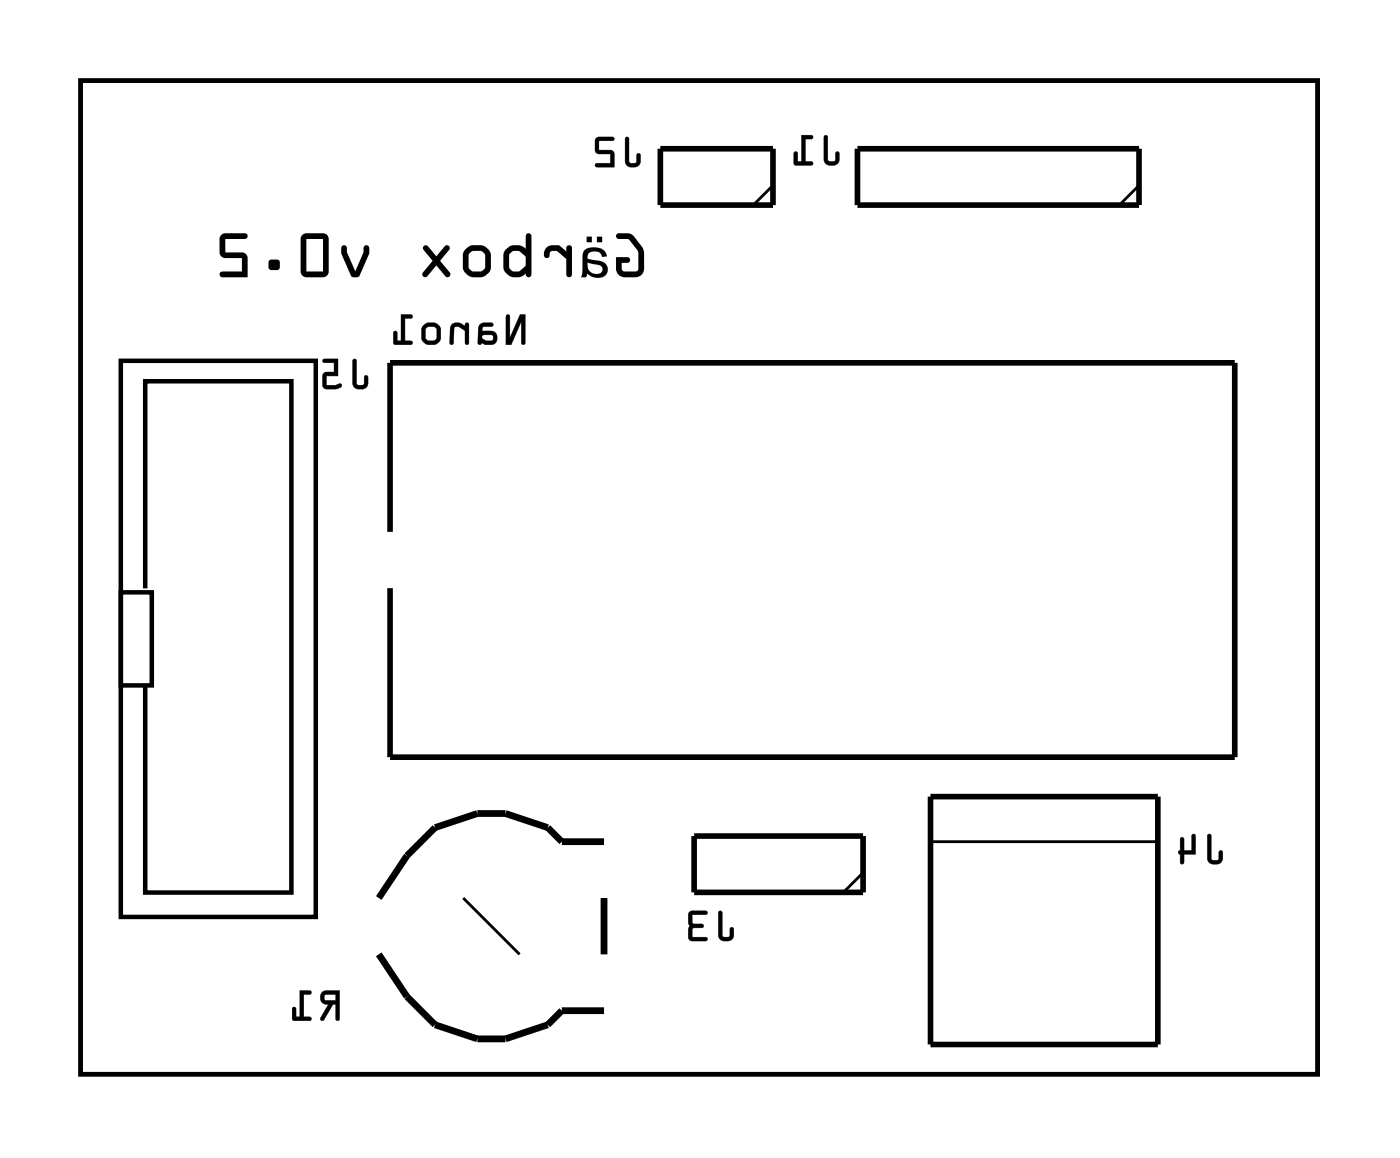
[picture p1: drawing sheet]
<svg xmlns="http://www.w3.org/2000/svg" width="63mm" height="52mm" viewBox="0 0 63 52" stroke-linecap="round" stroke-linejoin="round" font-family="sans-serif">
<path d="M3.6 3.6h55.8v44.8h-55.8zM5.4 16.3h8.8v25h-8.8zM5.4 26.7h1.4v4.2h-1.4zM6.5 26.5v-9.3h6.6v23h-6.6v-9.3" fill="none" stroke="#000" stroke-width=".2"/>
<path d="M3.6 3.6h55.8v44.8h-55.8z" fill="none" stroke="#000" stroke-width=".05"/>
<path d="M29.8 6.7h5.1v2.5h-5.1zM38.7 6.7h12.7v2.5h-12.7zM17.6 24v-7.6h38.1v17.7h-38.1v-7.6M31.3 37.7h7.6v2.5h-7.6zM42 35.9h10.2v11.2h-10.2z" fill="none" stroke="#000" stroke-width=".25"/>
<path d="M34.9 8.4l-.9 .8M51.4 8.4l-.9 .8M38.9 39.3l-.9 .9M42 37.9h10.2M20.9 40.5l2.5 2.5" fill="none" stroke="#000" stroke-width=".13"/>
<path d="M27.2 37.9h-1.9l-.6-.6-1.9-.6h-1.3l-1.9 .6-1.2 1.3-1.3 1.9M17.1 43l1.3 1.9 1.2 1.3 1.9 .6h1.3l1.9-.6 .6-.6h1.9M27.2 40.5v2.5" fill="none" stroke="#000" stroke-width=".3"/>
<g fill="#000">
<path d="M15.9 16.2v1.1a.36 .36 0 0 0 .4 .3 .36 .36 0 0 0 .3-.3v-.3l-.1-.1-.1 .1v.3h-.3v-1zM14.6 16.2v.2h.5v.4h-.5v.6l.1 .1h.4a.15 .15 0 0 0 .2 0 .15 .15 0 0 0 0-.2l-.6 .1v-.4h.5v-.8z"/>
<path d="M15.9 16.2v1.1a.37 .37 0 0 0 .4 .3 .37 .37 0 0 0 .3-.3v-.3a.1 .1 0 0 0-.1-.1 .1 .1 0 0 0-.1 .1v.3h-.3v-1zM15.9 16.2l.2 .1v1h.3l.1-.4 .1 .1v.3a.35 .35 0 0 1-.3 .2 .35 .35 0 0 1-.4-.2zM14.6 16.2v.2h.5v.4h-.5v.6l.1 .2 .7-.1a.1 .1 0 0 0 0-.2 .1 .1 0 0 0-.1 0l-.6 .1v-.4h.6v-.8zM14.6 16.2h.6v.8l-.5-.1v.5l.6-.1 .1 .1v.1h-.7l-.1-.1v-.6h.5v-.5h-.5z"/>
<path d="M22.8 14.2v1.3h.3l.4-1v1h.1l.1-1.3h-.2l-.5 1v-.9zM21.7 14.6l-.1 .9h.6a.31 .31 0 0 0 .2-.3 .31 .31 0 0 0-.2-.3h-.5l.1-.1v-.1h.4v-.1zM21.8 15.1h.4v.2l-.3 .1-.2-.1zM20.4 14.6l-.1 .2v.7h.2v-.7l.1-.1 .4 .2v.6h.1v-.9h-.1v.1l-.3-.1zM18.9 15a.5 .5 0 0 0 1 0 .5 .5 0 0 0-1 0zM19.2 14.8l.4-.1 .1 .1v.4l-.1 .1-.3 .1-.1-.1zM18.1 14.2v1.2h-.2v-.4l-.1-.1-.1 .6h.9v-.1h-.3v-1h.3v-.2z"/>
<path d="M22.8 14.2v1.4h.3l.4-1.1v1a.1 .1 0 0 0 .1 .1 .1 .1 0 0 0 .1-.1v-1.3h-.2l-.5 1v-.9zM22.9 14.2l.1 .1v1l.5-1.1h.2l-.1 1.3h-.1v-1l-.4 1h-.3zM21.6 14.6l-.1 .9a.09 .09 0 0 0 .1 .1 .09 .09 0 0 0 .1-.1l.5 .1a.32 .32 0 0 0 .2-.4 .32 .32 0 0 0-.2-.3h-.5l.1-.2h.4a.1 .1 0 0 0 .1-.1 .1 .1 0 0 0-.1-.1zM21.7 14.6h.5v.1h-.4l-.1 .1v.1h.5a.31 .31 0 0 1 .2 .3 .31 .31 0 0 1-.2 .3h-.6zM21.8 15.1h.4v.2l-.3 .1-.2-.1zM21.8 15.1l-.1 .2 .2 .1 .3-.1v-.2zM20.4 14.6l-.1 .9a.09 .09 0 0 0 .1 .1 .09 .09 0 0 0 .1-.1v-.7l.2-.1 .3 .2v.6a.1 .1 0 0 0 .1 .1 .1 .1 0 0 0 .1-.1v-.9a.1 .1 0 0 0-.2 0 .1 .1 0 0 0 0 .1l-.3-.2zM20.4 14.6h.3l.3 .1v-.1h.1v.9h-.1v-.6l-.3-.2-.2 .1-.1 .7h-.1v-.7zM18.9 15a.51 .51 0 0 0 1 0 .51 .51 0 0 0-1 0zM18.9 15.1a.5 .5 0 0 1 1 0 .5 .5 0 0 1-1 0zM19.2 14.8l.4-.1 .1 .1v.4l-.1 .1h-.4zM19.2 14.8v.5l.1 .1h.3l.1-.1v-.5l-.1-.1zM18.1 14.2v1.2h-.2v-.4a.1 .1 0 0 0-.1-.1 .1 .1 0 0 0-.1 .1l.1 .5 .7 .1a.1 .1 0 0 0 .1-.1 .1 .1 0 0 0-.1-.1h-.2v-1h.2a.1 .1 0 0 0 .1-.1 .1 .1 0 0 0-.1-.1zM18.1 14.2h.5v.1h-.3v1.1h.3v.1h-.8v-.6l.1 .1v.4h.2z"/>
<path d="M28.2 6.2v1.1a.36 .36 0 0 0 .3 .2 .36 .36 0 0 0 .4-.2v-.3l-.1-.1-.1 .1v.3h-.3v-1zM26.9 6.2v.6l.1 .1h.5v.5h-.6l-.1 .1h.9v-.7h-.7v-.5h.6l.1-.1z"/>
<path d="M28.2 6.2v1.1a.37 .37 0 0 0 .3 .3 .37 .37 0 0 0 .4-.3v-.3a.1 .1 0 0 0-.1-.1 .1 .1 0 0 0-.1 .1v.3h-.3v-1zM28.2 6.2l.2 .1v1h.3l.1-.4 .1 .1v.3a.35 .35 0 0 1-.4 .2 .35 .35 0 0 1-.3-.2zM26.9 6.2v.7h.6v.5h-.6a.1 .1 0 0 0-.1 0 .1 .1 0 0 0 .1 .1h.8v-.7h-.7v-.5l.6 .1a.1 .1 0 0 0 .1-.1 .1 .1 0 0 0-.1-.1zM26.9 6.2h.8l-.1 .1h-.6v.5h.6l.1 .7h-.8v-.1h.6v-.5h-.5l-.1-.1z"/>
<path d="M27.8 10.6l.1 .2h.5l.4 .5v.9h-.7l-.1-.3h.3a.13 .13 0 0 0 .1-.2 .13 .13 0 0 0-.1-.1h-.5v.5a.39 .39 0 0 0 .4 .4h.5a.38 .38 0 0 0 .3-.4 1.36 1.36 0 0 0-.4-1.4l-.3-.2zM27.8 10.6h.7l.4 .5a1.63 1.63 0 0 1 .1 1.2l-.1 .1a1.01 1.01 0 0 1-1 0l-.1-.3v-.5h.5a.13 .13 0 0 1 .1 .1 .13 .13 0 0 1-.1 .2h-.3l.1 .3h.7v-.9l-.4-.5h-.5zM26.4 11.3l-.2 1.2h.2l.1-.2a.52 .52 0 0 0 .5 .2 .52 .52 0 0 0 .4-.4l-.2-.3-.7-.1 .1-.3 .2-.1a.29 .29 0 0 1 .4 .3h.2a.62 .62 0 0 0-1-.3zM26.4 11.3a.65 .65 0 0 1 1 .3h-.2a.34 .34 0 0 0-.4-.3 .34 .34 0 0 0-.3 .4 .93 .93 0 0 1 .9 .4 .52 .52 0 0 1-.4 .4 .52 .52 0 0 1-.5-.2l-.1 .2h-.2zM26.5 11.8l.4 .1a.24 .24 0 0 1 .3 .3 .24 .24 0 0 1-.4 .1l-.3-.2zM26.5 11.8v.3a.36 .36 0 0 0 .4 .2 .36 .36 0 0 0 .3-.2l-.1-.1zM26.9 10.7v.2h.3v-.2zM26.9 10.7h.3v.2h-.3zM26.5 10.7v.2h.2v-.2zM26.5 10.7h.2v.2h-.2zM24.6 11.2l-.1 .2a.14 .14 0 0 0 .2 .2 .14 .14 0 0 0 .1-.2l.1-.1h.2l.4 .4v.7a.13 .13 0 0 0 .2 .1 .13 .13 0 0 0 .1-.1v-1.2a.13 .13 0 0 0-.1-.1 .13 .13 0 0 0-.2 .1v.1l-.3-.2h-.3zM24.6 11.2l.3-.1h.3l.3 .2v-.1a.13 .13 0 0 1 .2-.1 .13 .13 0 0 1 .1 .1v1.2a.13 .13 0 0 1-.1 .1 .13 .13 0 0 1-.2-.1v-.7l-.4-.4-.3 .1a.2 .2 0 0 1 0 .2 .2 .2 0 0 1-.2 0l-.1-.2zM22.8 11.2a1.02 1.02 0 0 0-.1 .9l.2 .3a.63 .63 0 0 0 .8-.1 .13 .13 0 0 0 .1 .2 .13 .13 0 0 0 .2-.1v-1.8a.13 .13 0 0 0-.2-.1 .13 .13 0 0 0-.1 .1v.6a.67 .67 0 0 0-.7-.1zM22.8 11.2l.2-.1a.67 .67 0 0 1 .7 .1v-.6a.13 .13 0 0 1 .1-.1 .13 .13 0 0 1 .2 .1v1.8a.13 .13 0 0 1-.2 .1 .13 .13 0 0 1-.1-.2 .6 .6 0 0 1-.8 .1l-.2-.3a1.02 1.02 0 0 1 .1-.9zM23 11.4l.1-.1h.3l.3 .3v.4l-.3 .2h-.3l-.1-.1zM23 11.4v.7l.1 .1h.3l.3-.2v-.4l-.3-.3h-.3zM21 11.2a1.02 1.02 0 0 0-.1 .9v.2l.3 .2h.5l.3-.2a1.05 1.05 0 0 0 .1-.9l-.1-.2a.64 .64 0 0 0-.7-.1zM21 11.2l.3-.1h.5l.3 .3a1.06 1.06 0 0 1-.1 .9l-.3 .2h-.5l-.3-.2v-.2a1.02 1.02 0 0 1 .1-.9zM21.2 11.4l.5-.1 .2 .2v.6l-.1 .1h-.5l-.2-.1v-.6zM21.2 11.4l-.1 .1v.6l.2 .1h.4l.2-.1v-.6l-.2-.2zM19.1 11.1v.2l.4 .5-.4 .5a.13 .13 0 0 0 0 .2 .13 .13 0 0 0 .2 0l.4-.5 .4 .5a.13 .13 0 0 0 .2 0 .13 .13 0 0 0 0-.2l-.5-.5 .5-.5a.13 .13 0 0 0-.1-.2 .13 .13 0 0 0-.1 0l-.4 .5-.4-.5zM19.1 11.1h.2l.4 .5 .4-.5a.13 .13 0 0 1 .1 0 .13 .13 0 0 1 .1 .2l-.5 .5 .5 .5a.13 .13 0 0 1 0 .2 .13 .13 0 0 1-.2 0l-.4-.5-.4 .5a.13 .13 0 0 1-.2 0 .13 .13 0 0 1 0-.2l.4-.5-.4-.5zM15.4 11.1v.3l.4 1 .1 .1 .3-.1 .4-.9 .1-.3a.13 .13 0 0 0-.2-.1 .13 .13 0 0 0-.1 .1v.2l-.4 .8-.4-.8v-.3zM15.4 11.1h.2v.3l.4 .8 .4-.8v-.2a.13 .13 0 0 1 .1-.1 .13 .13 0 0 1 .2 .1l-.1 .3-.4 .9-.3 .1-.1-.1-.4-1zM13.6 10.6v.2v1.5l.2 .2h.9l.1-.3v-1.5l-.2-.2h-.8zM13.6 10.6l.2-.1h.8l.2 .2v1.5l-.1 .3h-.9l-.2-.2v-1.5zM13.8 10.8h.8v1.4h-.8zM13.8 10.8v1.4h.8v-1.4zM12.1 11.7v.4h.5v-.4zM12.1 11.7h.5v.4h-.5zM10 10.6l-.1 .2 .1 .8h.2h.7v.6h-.9a.13 .13 0 0 0-.1 .2 .13 .13 0 0 0 .1 .1h1.2v-.9l-.1-.1-.2-.1h-.7v-.6h.8a.14 .14 0 0 0 .2-.2 .13 .13 0 0 0-.2-.1h-.8zM10 10.6l.2-.1h.8a.13 .13 0 0 1 .2 .1 .14 .14 0 0 1-.2 .2h-.8v.6h.7l.2 .1 .1 .1v.9h-1.2a.13 .13 0 0 1-.1-.1 .13 .13 0 0 1 .1-.2h.9v-.6h-.7h-.2l-.1-.8z"/>
<path d="M27.8 10.6l.1 .2h.5l.4 .5v.9h-.7l-.1-.3h.3a.13 .13 0 0 0 .1-.2 .13 .13 0 0 0-.1-.1h-.5v.5a.39 .39 0 0 0 .4 .4h.5a.38 .38 0 0 0 .4-.4 1.33 1.33 0 0 0-.8-1.6zM26.4 11.3l-.2 1.2h.2l.1-.2a.47 .47 0 0 0 .6 .2 .47 .47 0 0 0 .2-.6l-.2-.1-.6-.1a.33 .33 0 0 1 .3-.4 .33 .33 0 0 1 .4 .3h.2a.65 .65 0 0 0-1-.3zM26.5 11.8l.4 .1a.24 .24 0 0 1 .3 .3 .24 .24 0 0 1-.4 .1l-.3-.2zM26.9 10.7v.2h.3v-.2zM26.5 10.7v.2h.2v-.2zM24.6 11.2l-.1 .2a.14 .14 0 0 0 .2 .2 .14 .14 0 0 0 .1-.2l.1-.1h.2l.4 .4v.7a.13 .13 0 0 0 .2 .1 .13 .13 0 0 0 .1-.1v-1.2a.13 .13 0 0 0-.1-.1 .13 .13 0 0 0-.2 .1v.1l-.3-.2h-.3zM22.8 11.2a1.02 1.02 0 0 0-.1 .9l.1 .2a.58 .58 0 0 0 .8 .1l.1-.1a.13 .13 0 0 0 .1 .2 .13 .13 0 0 0 .2-.1v-1.8a.13 .13 0 0 0-.2-.1 .13 .13 0 0 0-.1 .1v.6a.67 .67 0 0 0-.7-.1zM23 11.4l.1-.1h.3l.3 .3v.4l-.3 .2h-.3l-.1-.1zM21 11.2a1.02 1.02 0 0 0-.1 .9v.2l.3 .2h.5l.3-.2a1.05 1.05 0 0 0 .1-.9l-.1-.2a.64 .64 0 0 0-.7-.1zM21.2 11.4l.5-.1 .2 .2v.6l-.1 .1h-.5l-.2-.1v-.6zM19.1 11.1v.2l.4 .5-.4 .5a.13 .13 0 0 0 0 .2 .13 .13 0 0 0 .2 0l.4-.5 .4 .5a.13 .13 0 0 0 .2 0 .13 .13 0 0 0 0-.2l-.5-.5 .5-.5a.13 .13 0 0 0-.1-.2 .13 .13 0 0 0-.1 0l-.4 .5-.4-.5zM15.4 11.1v.3l.4 1 .1 .1 .3-.1 .4-.9 .1-.3a.13 .13 0 0 0-.2-.1 .13 .13 0 0 0-.1 .1v.2l-.4 .8-.4-.8v-.3zM13.6 10.6v.2v1.5l.2 .2h.9l.1-.3v-1.5l-.2-.2h-.8zM13.8 10.8h.8v1.4h-.8zM12.1 11.7v.4h.5v-.4zM10 10.6l-.1 .2 .1 .8h.2h.7v.6h-.9a.13 .13 0 0 0-.1 .2 .13 .13 0 0 0 .1 .1h1.2v-.9l-.1-.1-.2-.1h-.7v-.6h.8a.14 .14 0 0 0 .2-.2 .13 .13 0 0 0-.2-.1h-.8z"/>
<path d="M37.2 6.1v1.1a.36 .36 0 0 0 .3 .3 .36 .36 0 0 0 .4-.3v-.3l-.1-.1-.1 .1v.4l-.4-.1v-1zM36.2 6.1v1.2h-.2v-.4l-.1-.1-.1 .6h.8v-.1h-.3v-1h.3l.1-.2z"/>
<path d="M37.2 6.1v1.1a.37 .37 0 0 0 .3 .3 .37 .37 0 0 0 .4-.3v-.3a.1 .1 0 0 0-.1-.1 .1 .1 0 0 0-.1 .1l-.1 .3h-.2l-.1-1zM37.2 6.1l.1 .1v1l.4 .1 .1-.5v.1v.3a.35 .35 0 0 1-.3 .3 .35 .35 0 0 1-.3-.3zM36.1 6.1l.1 1.2h-.2v-.4a.1 .1 0 0 0-.1-.1 .1 .1 0 0 0-.1 .1v.5l.8 .1a.1 .1 0 0 0 .1-.1 .1 .1 0 0 0-.1-.1h-.3v-1h.3a.1 .1 0 0 0 .1-.1 .1 .1 0 0 0-.1-.1zM36.2 6.1l.5 .1-.1 .1h-.3v1h.3v.1h-.8l.1-.6 .1 .1v.4h.2z"/>
<path d="M54.5 37.6v1.1a.36 .36 0 0 0 .3 .3 .36 .36 0 0 0 .4-.3l-.1-.3v-.1l-.1 .1v.4l-.4-.1v-1zM53.3 37.8l-.1 .5-.1 .1 .2 .6 .1-.1v-.4h.5v-.8v-.1l-.1 .1-.1 .6h-.3v-.5z"/>
<path d="M54.5 37.6l-.1 1.1a.37 .37 0 0 0 .4 .3 .37 .37 0 0 0 .4-.3v-.3a.1 .1 0 0 0-.1-.1 .1 .1 0 0 0-.1 .1l-.1 .4h-.2l-.1-1.1zM54.5 37.6l.1 .1v1l.4 .1 .1-.4v.3a.35 .35 0 0 1-.3 .3 .35 .35 0 0 1-.3-.3zM53.2 37.8v.5a.09 .09 0 0 0-.1 .1 .09 .09 0 0 0 .1 .1v.4a.1 .1 0 0 0 .1 .1 .1 .1 0 0 0 .1-.1v-.4h.5v-.8a.1 .1 0 0 0-.1-.1 .1 .1 0 0 0-.1 .1v.6h-.3v-.5zM53.3 37.8h.1v.6h.4v-.7l.1-.1v.1v.8h-.5v.4l-.1 .1-.1-.6z"/>
<path d="M14.5 44.7a.32 .32 0 0 0 0 .4 .32 .32 0 0 0 .3 .2l-.3 .7h.1l.4-.7h.1v.6l.2 .1v-1.3zM14.7 44.9l.4-.1v.3h-.4zM13.5 44.7v1.1h-.1l-.1-.3-.1-.1v.6h.8v-.1l-.3-.1v-1h.3v-.1z"/>
<path d="M14.5 44.7a.32 .32 0 0 0 0 .4 .32 .32 0 0 0 .3 .2l-.3 .6a.1 .1 0 0 0 0 .1 .1 .1 0 0 0 .1 0l.4-.7h.1v.6a.1 .1 0 0 0 .1 .1 .1 .1 0 0 0 .1-.1v-1.2h-.6zM14.5 44.7h.8v1.3l-.1-.1v-.6h-.2l-.4 .7h-.1l.3-.7a.31 .31 0 0 1-.3-.2 .31 .31 0 0 1 0-.4zM14.7 44.9l.4-.1v.3h-.4zM14.6 44.9l.1 .2h.5v-.3zM13.5 44.7v1.1h-.1v-.3a.1 .1 0 0 0-.1-.1 .1 .1 0 0 0-.1 .1v.5h.8a.1 .1 0 0 0 .1-.1 .1 .1 0 0 0-.1-.1h-.3v-1h.3a.1 .1 0 0 0 .1 0 .1 .1 0 0 0-.1-.1zM13.5 44.7h.5v.1h-.3v1.1h.3v.1h-.8v-.6l.1 .1v.4h.2z"/>
<path d="M32.4 41.1v1.1a.36 .36 0 0 0 .3 .2 .36 .36 0 0 0 .4-.2v-.3l-.1-.1-.1 .1v.3h-.3v-1zM31.1 41.1v1.2l.1 .1h.7v-.1h-.7v-.4l.5-.1v-.1l-.5-.1v-.4h.6l.1-.1z"/>
<path d="M32.4 41.1v1.1a.37 .37 0 0 0 .3 .2 .37 .37 0 0 0 .4-.2v-.3a.1 .1 0 0 0-.1-.1 .1 .1 0 0 0-.1 .1v.3h-.3v-1zM32.4 41.1l.2 .1v1h.3l.1-.4 .1 .1v.3a.35 .35 0 0 1-.4 .2 .35 .35 0 0 1-.3-.2zM31.1 41.1l-.1 1.2 .2 .1h.6a.1 .1 0 0 0 .1-.1 .1 .1 0 0 0-.1-.1l-.6 .1 .1-.4 .4-.1a.1 .1 0 0 0 0-.1l-.4-.1-.1-.4 .6 .1a.1 .1 0 0 0 .1-.1 .1 .1 0 0 0-.1-.1zM31.1 41.1h.8l-.1 .1h-.6v.4l.5 .1v.1l-.5 .1v.4h.7v.1h-.7l-.1-.1z"/>
</g>
</svg>
